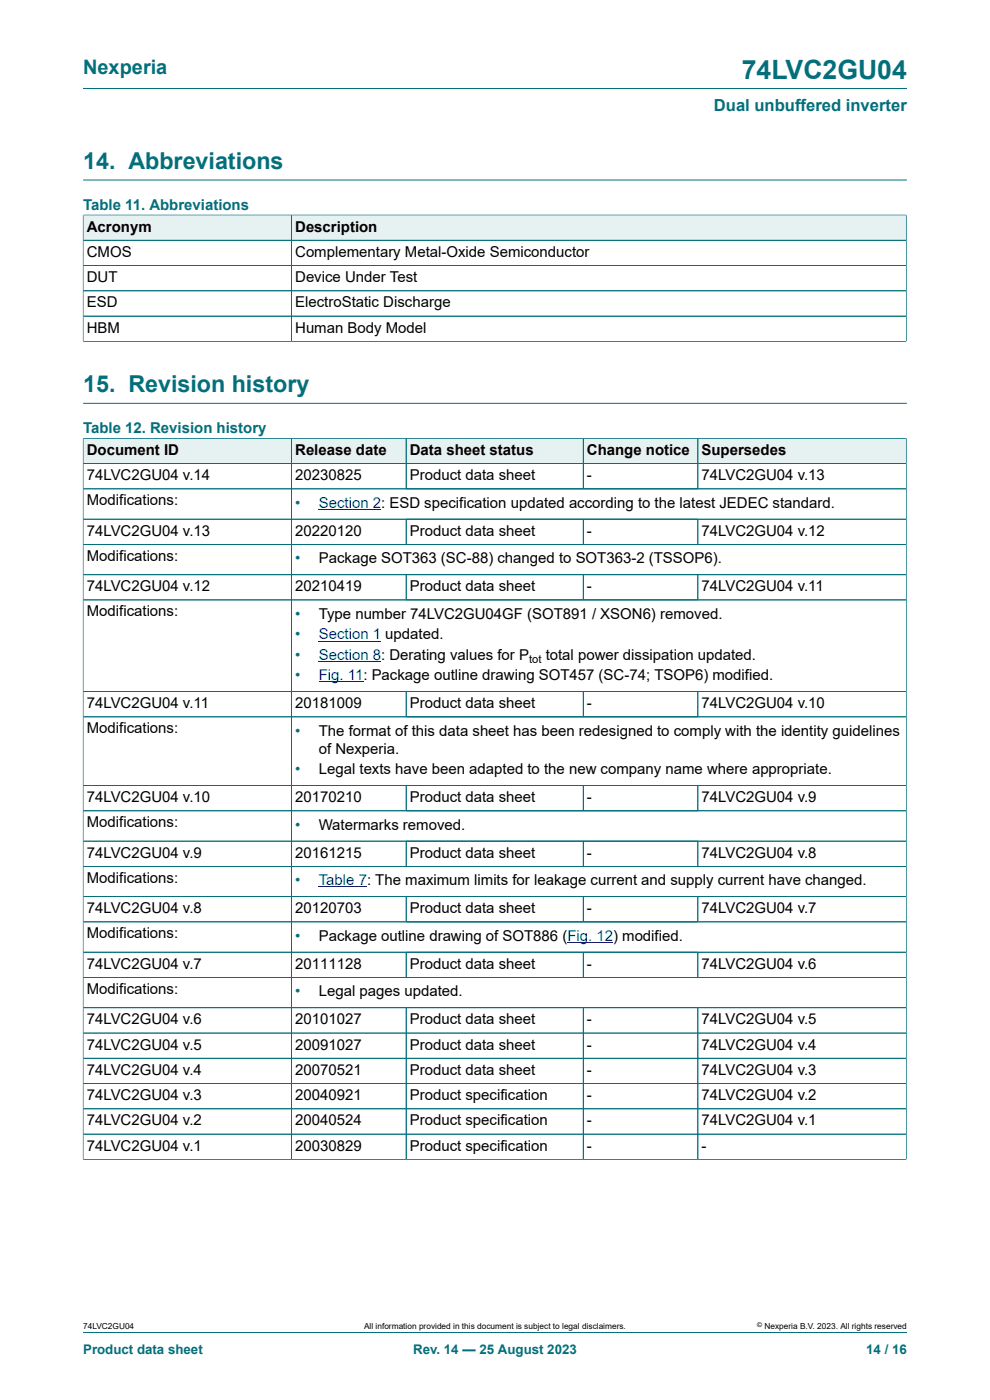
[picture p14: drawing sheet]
<svg xmlns="http://www.w3.org/2000/svg" width="210mm" height="297mm" viewBox="0 0 210 297" stroke-linecap="round" stroke-linejoin="round" font-family="sans-serif">
<defs><g id="words">
<text font-size="5.6" fill="#036f7b" x="157.3" y="16.8">74LVC2GU04</text>
<g font-size="4.9" fill="#036f7b">
<text x="17.6" y="35.9">14. Abbreviations</text>
<text x="17.6" y="83.2">15. Revision history</text>
</g>
<text font-size="4.2" fill="#036f7b" x="17.6" y="15.6">Nexperia</text>
<text font-size="3.5" fill="#036f7b" x="151.4" y="23.7">Dual unbuffered inverter</text>
<g font-size="3.2" fill="#036f7b">
<text x="17.6" y="44.5">Table 11. Abbreviations</text>
<text x="17.6" y="91.9">Table 12. Revision history</text>
<text x="62.6" y="107.7">•</text>
<text x="62.6" y="119.5">•</text>
<text x="62.6" y="131.3">•</text>
<text x="62.6" y="135.7">•</text>
<text x="62.6" y="140">•</text>
<text x="62.6" y="144.3">•</text>
<text x="62.6" y="156.1">•</text>
<text x="62.6" y="164.3">•</text>
<text x="62.6" y="176">•</text>
<text x="62.6" y="187.8">•</text>
<text x="62.6" y="199.6">•</text>
<text x="62.6" y="211.4">•</text>
</g>
<g font-size="3.2">
<text x="18.4" y="49.1">Acronym</text>
<text x="62.6" y="49.1">Description</text>
<text x="18.4" y="54.5">CMOS</text>
<text x="18.4" y="59.8">DUT</text>
<text x="62.6" y="54.5">Complementary Metal-Oxide Semiconductor</text>
<text x="62.6" y="59.8">Device Under Test</text>
<text x="18.4" y="65.2">ESD</text>
<text x="62.6" y="65.2">ElectroStatic Discharge</text>
<text x="18.4" y="70.6">HBM</text>
<text x="62.6" y="70.6">Human Body Model</text>
<text x="18.4" y="96.5">Document ID</text>
<text x="18.4" y="101.9">74LVC2GU04 v.14</text>
<text x="62.6" y="96.5">Release date</text>
<text x="62.6" y="101.9">20230825</text>
<text x="86.9" y="96.5">Data sheet status</text>
<text x="86.9" y="101.9">Product data sheet</text>
<text x="124.5" y="96.5">Change notice</text>
<text x="124.5" y="101.9">-</text>
<text x="148.8" y="96.5">Supersedes</text>
<text x="148.8" y="101.9">74LVC2GU04 v.13</text>
<text x="18.4" y="107.2">Modifications:</text>
<text x="18.4" y="113.6">74LVC2GU04 v.13</text>
<text x="62.6" y="113.6">20220120</text>
<text x="86.9" y="113.6">Product data sheet</text>
<text x="124.5" y="113.6">-</text>
<text x="148.8" y="113.6">74LVC2GU04 v.12</text>
<text x="18.4" y="119">Modifications:</text>
<text x="67.6" y="119.5">Package SOT363 (SC-88) changed to SOT363-2 (TSSOP6).</text>
<text x="18.4" y="125.4">74LVC2GU04 v.12</text>
<text x="62.6" y="125.4">20210419</text>
<text x="86.9" y="125.4">Product data sheet</text>
<text x="124.5" y="125.4">-</text>
<text x="148.8" y="125.4">74LVC2GU04 v.11</text>
<text x="18.4" y="130.8">Modifications:</text>
<text x="67.6" y="131.3">Type number 74LVC2GU04GF (SOT891 / XSON6) removed.</text>
<text x="115.8" y="140">total power dissipation updated.</text>
<text x="18.4" y="150.2">74LVC2GU04 v.11</text>
<text x="18.4" y="155.6">Modifications:</text>
<text x="62.6" y="150.2">20181009</text>
<text x="86.9" y="150.2">Product data sheet</text>
<text x="124.5" y="150.2">-</text>
<text x="148.8" y="150.2">74LVC2GU04 v.10</text>
<text x="67.6" y="156.1">The format of this data sheet has been redesigned to comply with the identity guidelines</text>
<text x="67.6" y="159.9">of Nexperia.</text>
<text x="67.6" y="164.3">Legal texts have been adapted to the new company name where appropriate.</text>
<text x="18.4" y="170.2">74LVC2GU04 v.10</text>
<text x="62.6" y="170.2">20170210</text>
<text x="86.9" y="170.2">Product data sheet</text>
<text x="124.5" y="170.2">-</text>
<text x="148.8" y="170.2">74LVC2GU04 v.9</text>
<text x="18.4" y="175.5">Modifications:</text>
<text x="67.6" y="176">Watermarks removed.</text>
<text x="18.4" y="181.9">74LVC2GU04 v.9</text>
<text x="62.6" y="181.9">20161215</text>
<text x="86.9" y="181.9">Product data sheet</text>
<text x="124.5" y="181.9">-</text>
<text x="148.8" y="181.9">74LVC2GU04 v.8</text>
<text x="18.4" y="187.3">Modifications:</text>
<text x="18.4" y="193.7">74LVC2GU04 v.8</text>
<text x="62.6" y="193.7">20120703</text>
<text x="86.9" y="193.7">Product data sheet</text>
<text x="124.5" y="193.7">-</text>
<text x="148.8" y="193.7">74LVC2GU04 v.7</text>
<text x="18.4" y="199.1">Modifications:</text>
<text x="67.6" y="199.6">Package outline drawing of SOT886 (Fig. 12) modified.</text>
<text x="18.4" y="205.5">74LVC2GU04 v.7</text>
<text x="62.6" y="205.5">20111128</text>
<text x="86.9" y="205.5">Product data sheet</text>
<text x="124.5" y="205.5">-</text>
<text x="148.8" y="205.5">74LVC2GU04 v.6</text>
<text x="18.4" y="210.9">Modifications:</text>
<text x="67.6" y="211.4">Legal pages updated.</text>
<text x="18.4" y="217.3">74LVC2GU04 v.6</text>
<text x="62.6" y="217.3">20101027</text>
<text x="86.9" y="217.3">Product data sheet</text>
<text x="124.5" y="217.3">-</text>
<text x="148.8" y="217.3">74LVC2GU04 v.5</text>
<text x="18.4" y="222.6">74LVC2GU04 v.5</text>
<text x="62.6" y="222.6">20091027</text>
<text x="86.9" y="222.6">Product data sheet</text>
<text x="124.5" y="222.6">-</text>
<text x="148.8" y="222.6">74LVC2GU04 v.4</text>
<text x="18.4" y="228">74LVC2GU04 v.4</text>
<text x="18.4" y="233.4">74LVC2GU04 v.3</text>
<text x="62.6" y="228">20070521</text>
<text x="62.6" y="233.4">20040921</text>
<text x="86.9" y="228">Product data sheet</text>
<text x="86.9" y="233.4">Product specification</text>
<text x="124.5" y="228">-</text>
<text x="124.5" y="233.4">-</text>
<text x="148.8" y="228">74LVC2GU04 v.3</text>
<text x="148.8" y="233.4">74LVC2GU04 v.2</text>
<text x="18.4" y="238.7">74LVC2GU04 v.2</text>
<text x="62.6" y="238.7">20040524</text>
<text x="86.9" y="238.7">Product specification</text>
<text x="124.5" y="238.7">-</text>
<text x="148.8" y="238.7">74LVC2GU04 v.1</text>
<text x="18.4" y="244.1">74LVC2GU04 v.1</text>
<text x="62.6" y="244.1">20030829</text>
<text x="86.9" y="244.1">Product specification</text>
<text x="124.5" y="244.1">-</text>
<text x="148.8" y="244.1">-</text>
</g>
<g font-size="3.2" fill="#00f">
<text x="67.6" y="107.7">Section 2: ESD specification updated according to the latest JEDEC standard.</text>
<text x="67.6" y="135.7">Section 1 updated.</text>
<text x="67.6" y="140">Section 8: Derating values for P</text>
<text x="67.6" y="144.3">Fig. 11: Package outline drawing SOT457 (SC-74; TSOP6) modified.</text>
<text x="67.6" y="187.8">Table 7: The maximum limits for leakage current and supply current have changed.</text>
</g>
<g font-size="2.8" fill="#036f7b">
<text x="17.6" y="287.2">Product data sheet</text>
<text x="87.6" y="287.2">Rev. 14 — 25 August 2023</text>
<text x="183.7" y="287.2">14 / 16</text>
</g>
<text font-size="2.4" x="112.2" y="140.6">tot</text>
<g font-size="1.8">
<text x="17.6" y="282">74LVC2GU04</text>
<text x="77.2" y="282">All information provided in this document is subject to legal disclaimers.</text>
<text x="162.2" y="282">Nexperia B.V. 2023. All rights reserved</text>
</g>
<text font-size="1.4" x="160.6" y="281.6">©</text>
</g></defs>
<path d="M17.6 18.8h174.8M17.6 38.2h174.8" fill="none" stroke="#036f7b" stroke-width=".21"/>
<path d="M17.7 45.7h44.1v5.2h-44.1z" fill="#e6f1f2"/>
<path d="M17.6 45.5v5.5h44.2v-5.4h-44.2" fill="none" stroke="#036f7b" stroke-width=".21"/>
<path d="M61.9 45.7h130.3v5.2h-130.3z" fill="#e6f1f2"/>
<path d="M17.6 56.3h174.6M17.6 51h174.6M17.6 45.7v26.8M17.7 45.6h174.6M61.8 45.6v26.8M192.2 45.5v27M17.6 72.4h174.7M17.6 61.7h174.6M17.6 67.1h174.6M17.6 85.6h174.8" fill="none" stroke="#036f7b" stroke-width=".21"/>
<path d="M17.7 93.1h44.1v5.2h-44.1z" fill="#e6f1f2"/>
<path d="M17.6 92.9v5.5h44.2v-5.4h-44.2" fill="none" stroke="#036f7b" stroke-width=".21"/>
<path d="M61.9 93.1h24.2v5.2h-24.2z" fill="#e6f1f2"/>
<path d="M61.8 93h24.4v5.4h-24.4z" fill="none" stroke="#036f7b" stroke-width=".21"/>
<path d="M86.2 93.1h37.5v5.2h-37.5z" fill="#e6f1f2"/>
<path d="M86.2 93h37.5v5.4h-37.5z" fill="none" stroke="#036f7b" stroke-width=".21"/>
<path d="M123.8 93.1h24.2v5.2h-24.2z" fill="#e6f1f2"/>
<path d="M123.7 93h24.3v5.4h-24.3z" fill="none" stroke="#036f7b" stroke-width=".21"/>
<path d="M148.1 93.1h44.1v5.2h-44.1z" fill="#e6f1f2"/>
<path d="M61.8 98.4v11.7M86.2 98.4v5.3M123.7 98.4v5.3M192.2 92.9v17.2h-174.6v-11.7h174.6M192.3 93h-44.3v10.7M192.2 103.7h-174.6" fill="none" stroke="#036f7b" stroke-width=".21"/>
<path d="M67.6 108.1h11.5" fill="none" stroke="#00f" stroke-width=".21"/>
<path d="M79.1 108l1.7 .1z" fill="#00f"/>
<path d="M17.6 115.5h174.6M17.6 110.1h174.6v36.6h-174.6zM61.8 110.1v36.6M86.2 110.1v5.4M123.7 110.1v5.4M148 110.1v5.4M17.6 121.9h174.6M17.6 127.3h174.6M86.2 121.9v5.4M123.7 121.9v5.4M148 121.9v5.4" fill="none" stroke="#036f7b" stroke-width=".21"/>
<path d="M67.6 136h11.5" fill="none" stroke="#00f" stroke-width=".21"/>
<path d="M79.1 135.9l1.7 .1z" fill="#00f"/>
<path d="M67.6 140.3h11.5" fill="none" stroke="#00f" stroke-width=".21"/>
<path d="M79.1 140.3l1.7 .1z" fill="#00f"/>
<path d="M67.6 144.7h9.5M67.6 188.2h10.3M120.3 199.9h9.7" fill="none" stroke="#00f" stroke-width=".21"/>
<g fill="none" stroke="#036f7b" stroke-width=".21">
<path d="M17.6 93.1v152.9M17.7 98.4h174.5M17.7 93h174.5M61.8 93.1v152.9M86.2 93.1v10.5M123.7 93.1v10.5M148 93.1v10.5M192.2 93.1v152.9M17.7 103.7h174.5M17.7 110.1h174.5M17.7 115.5h174.5M86.2 110.2v5.2"/>
<path d="M123.7 110.2v5.2M148 110.2v5.2M17.7 127.3h174.5M86.2 122v5.2M123.7 122v5.2M148 122v5.2M192.2 121.9h-174.5M17.6 152.1h174.6M17.6 146.7h174.6M86.2 146.7v5.4M123.7 146.7v5.4M148 146.7v5.4"/>
<path d="M17.6 166.7h174.6M17.6 172h174.6M17.6 178.4h174.6M86.2 166.7v5.3M86.2 178.4v5.4M123.7 166.7v5.3M123.7 178.4v5.4M148 166.7v5.3M148 178.4v5.4M17.6 183.8h174.6M17.6 190.2h174.6M17.6 195.6h174.6"/>
<path d="M86.2 190.2v5.4M123.7 190.2v5.4M148 190.2v5.4M17.6 202h174.6M17.6 207.4h174.6M17.6 213.8h174.6M17.6 219.1h174.6M86.2 202v5.4M86.2 213.8v32.2M123.7 202v5.4M123.7 213.8v32.2M148 202v5.4"/>
<path d="M148 213.8v32.2M17.6 224.5h174.6M17.6 229.9h174.6M17.6 235.2h174.6M17.6 246h174.7M17.6 240.6h174.6M17.6 282.6h174.8"/>
</g>
<use href="#words"/>
</svg>
